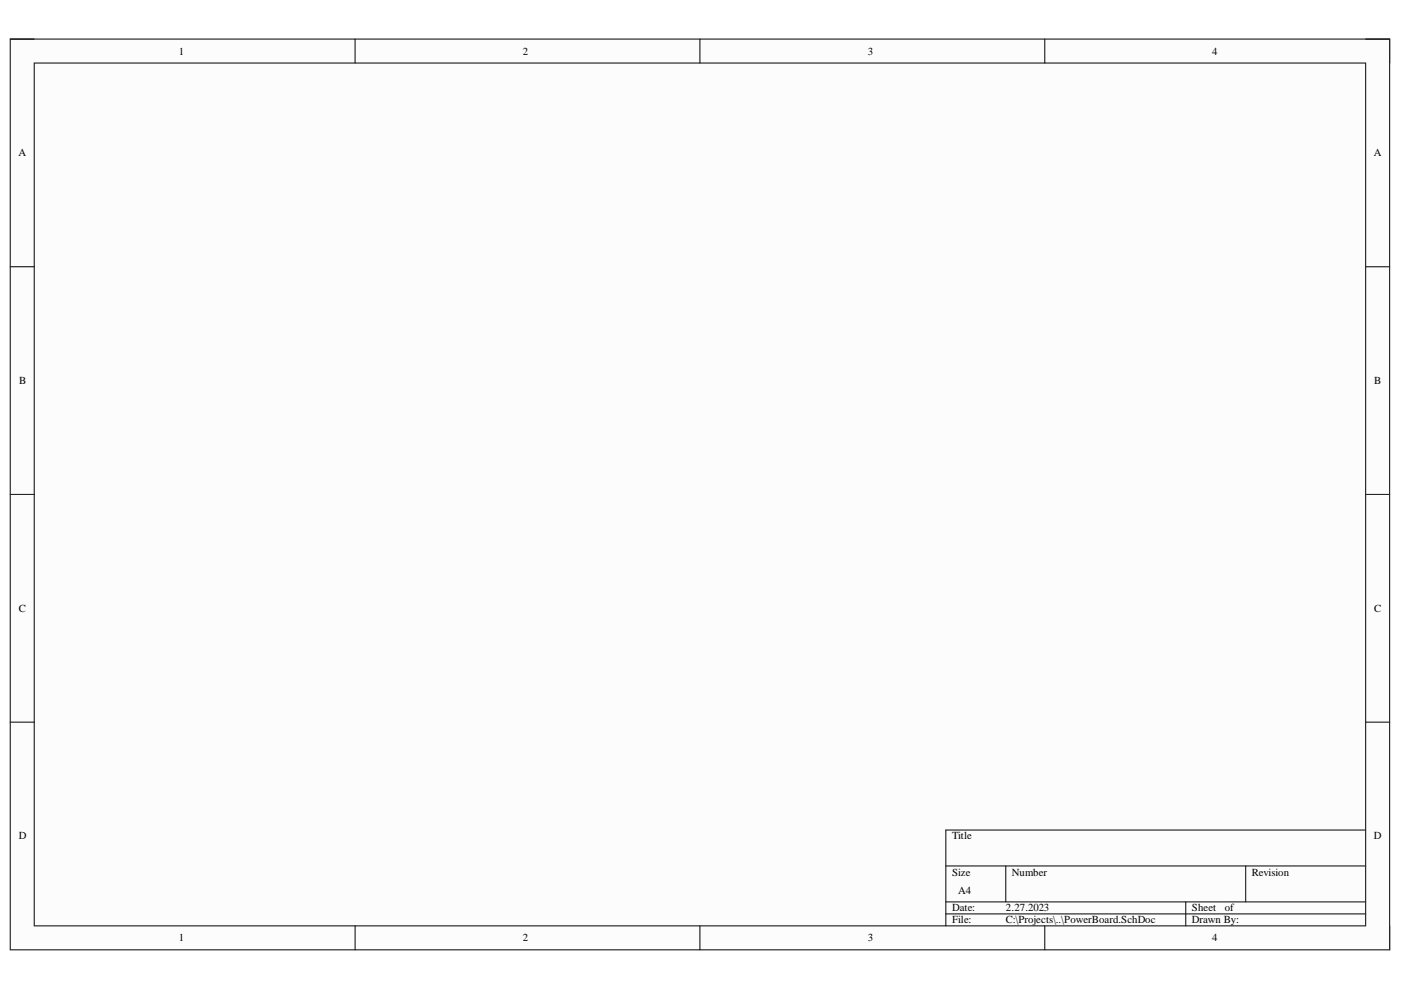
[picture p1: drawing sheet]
<svg xmlns="http://www.w3.org/2000/svg" width="297mm" height="210mm" viewBox="0 0 297 210" stroke-linecap="round" stroke-linejoin="round" font-family="sans-serif">
<defs><g id="words">
<g font-size="2.3">
<text x="37.9" y="11.6">1</text>
<text x="110.8" y="11.6">2</text>
<text x="184" y="11.6">3</text>
<text x="257" y="11.6">4</text>
<text x="3.9" y="33.1">A</text>
<text x="291.3" y="33.1">A</text>
<text x="4.1" y="81.4">B</text>
<text x="291.4" y="81.4">B</text>
<text x="4" y="129.7">C</text>
<text x="291.4" y="129.7">C</text>
<text x="4" y="178">D</text>
<text x="201.9" y="178">Title</text>
<text x="291.3" y="178">D</text>
<text x="201.9" y="185.6">Size</text>
<text x="214.6" y="185.6">Number</text>
<text x="265.4" y="185.6">Revision</text>
<text x="203.1" y="189.4">A4</text>
<text x="201.9" y="193.3">Date:</text>
<text x="201.9" y="195.8">File:</text>
<text x="213.3" y="193.3">2.27.2023</text>
<text x="213.3" y="195.8">C:\Projects\..\PowerBoard.SchDoc</text>
<text x="252.7" y="193.3">Sheet</text>
<text x="252.7" y="195.8">Drawn By:</text>
<text x="259.7" y="193.3">of</text>
<text x="37.9" y="199.6">1</text>
<text x="110.8" y="199.6">2</text>
<text x="184" y="199.6">3</text>
<text x="257" y="199.6">4</text>
</g>
</g></defs>
<path d="M2.2 8.3h292.4v193.1h-292.4z" fill-rule="evenodd" fill="#fffcf8"/>
<path d="M2.2 8.3h292.4v193.1h-292.4z" fill="none" stroke="#000" stroke-width=".21"/>
<path d="M7.3 13.4h282.3v182.9h-282.3z" fill-rule="evenodd" fill="#fffcf8"/>
<g fill="none" stroke="#000" stroke-width=".21">
<path d="M2.2 8.3h5.1M7.3 13.4h282.3v182.9h-282.3zM75.3 8.3v5.1M148.4 8.3v5.1M221.5 8.3v5.1M289.6 8.3h5v5.1M2.2 56.6h5.1M289.6 56.6h5M2.2 104.8h5.1M289.6 104.8h5M2.2 153.1h5.1M289.6 153.1h5"/>
<path d="M289.6 176h-89.1v20.3M75.3 196.3v5.1M148.4 196.3v5.1M200.5 183.6h89.1M200.5 191.2h89.1M200.5 193.8h89.1M213.2 183.6v7.6M221.5 196.3v5.1M251.4 191.2v5.1M264.1 183.6v7.6M294.6 196.3v5.1"/>
</g>
<use href="#words"/>
</svg>
